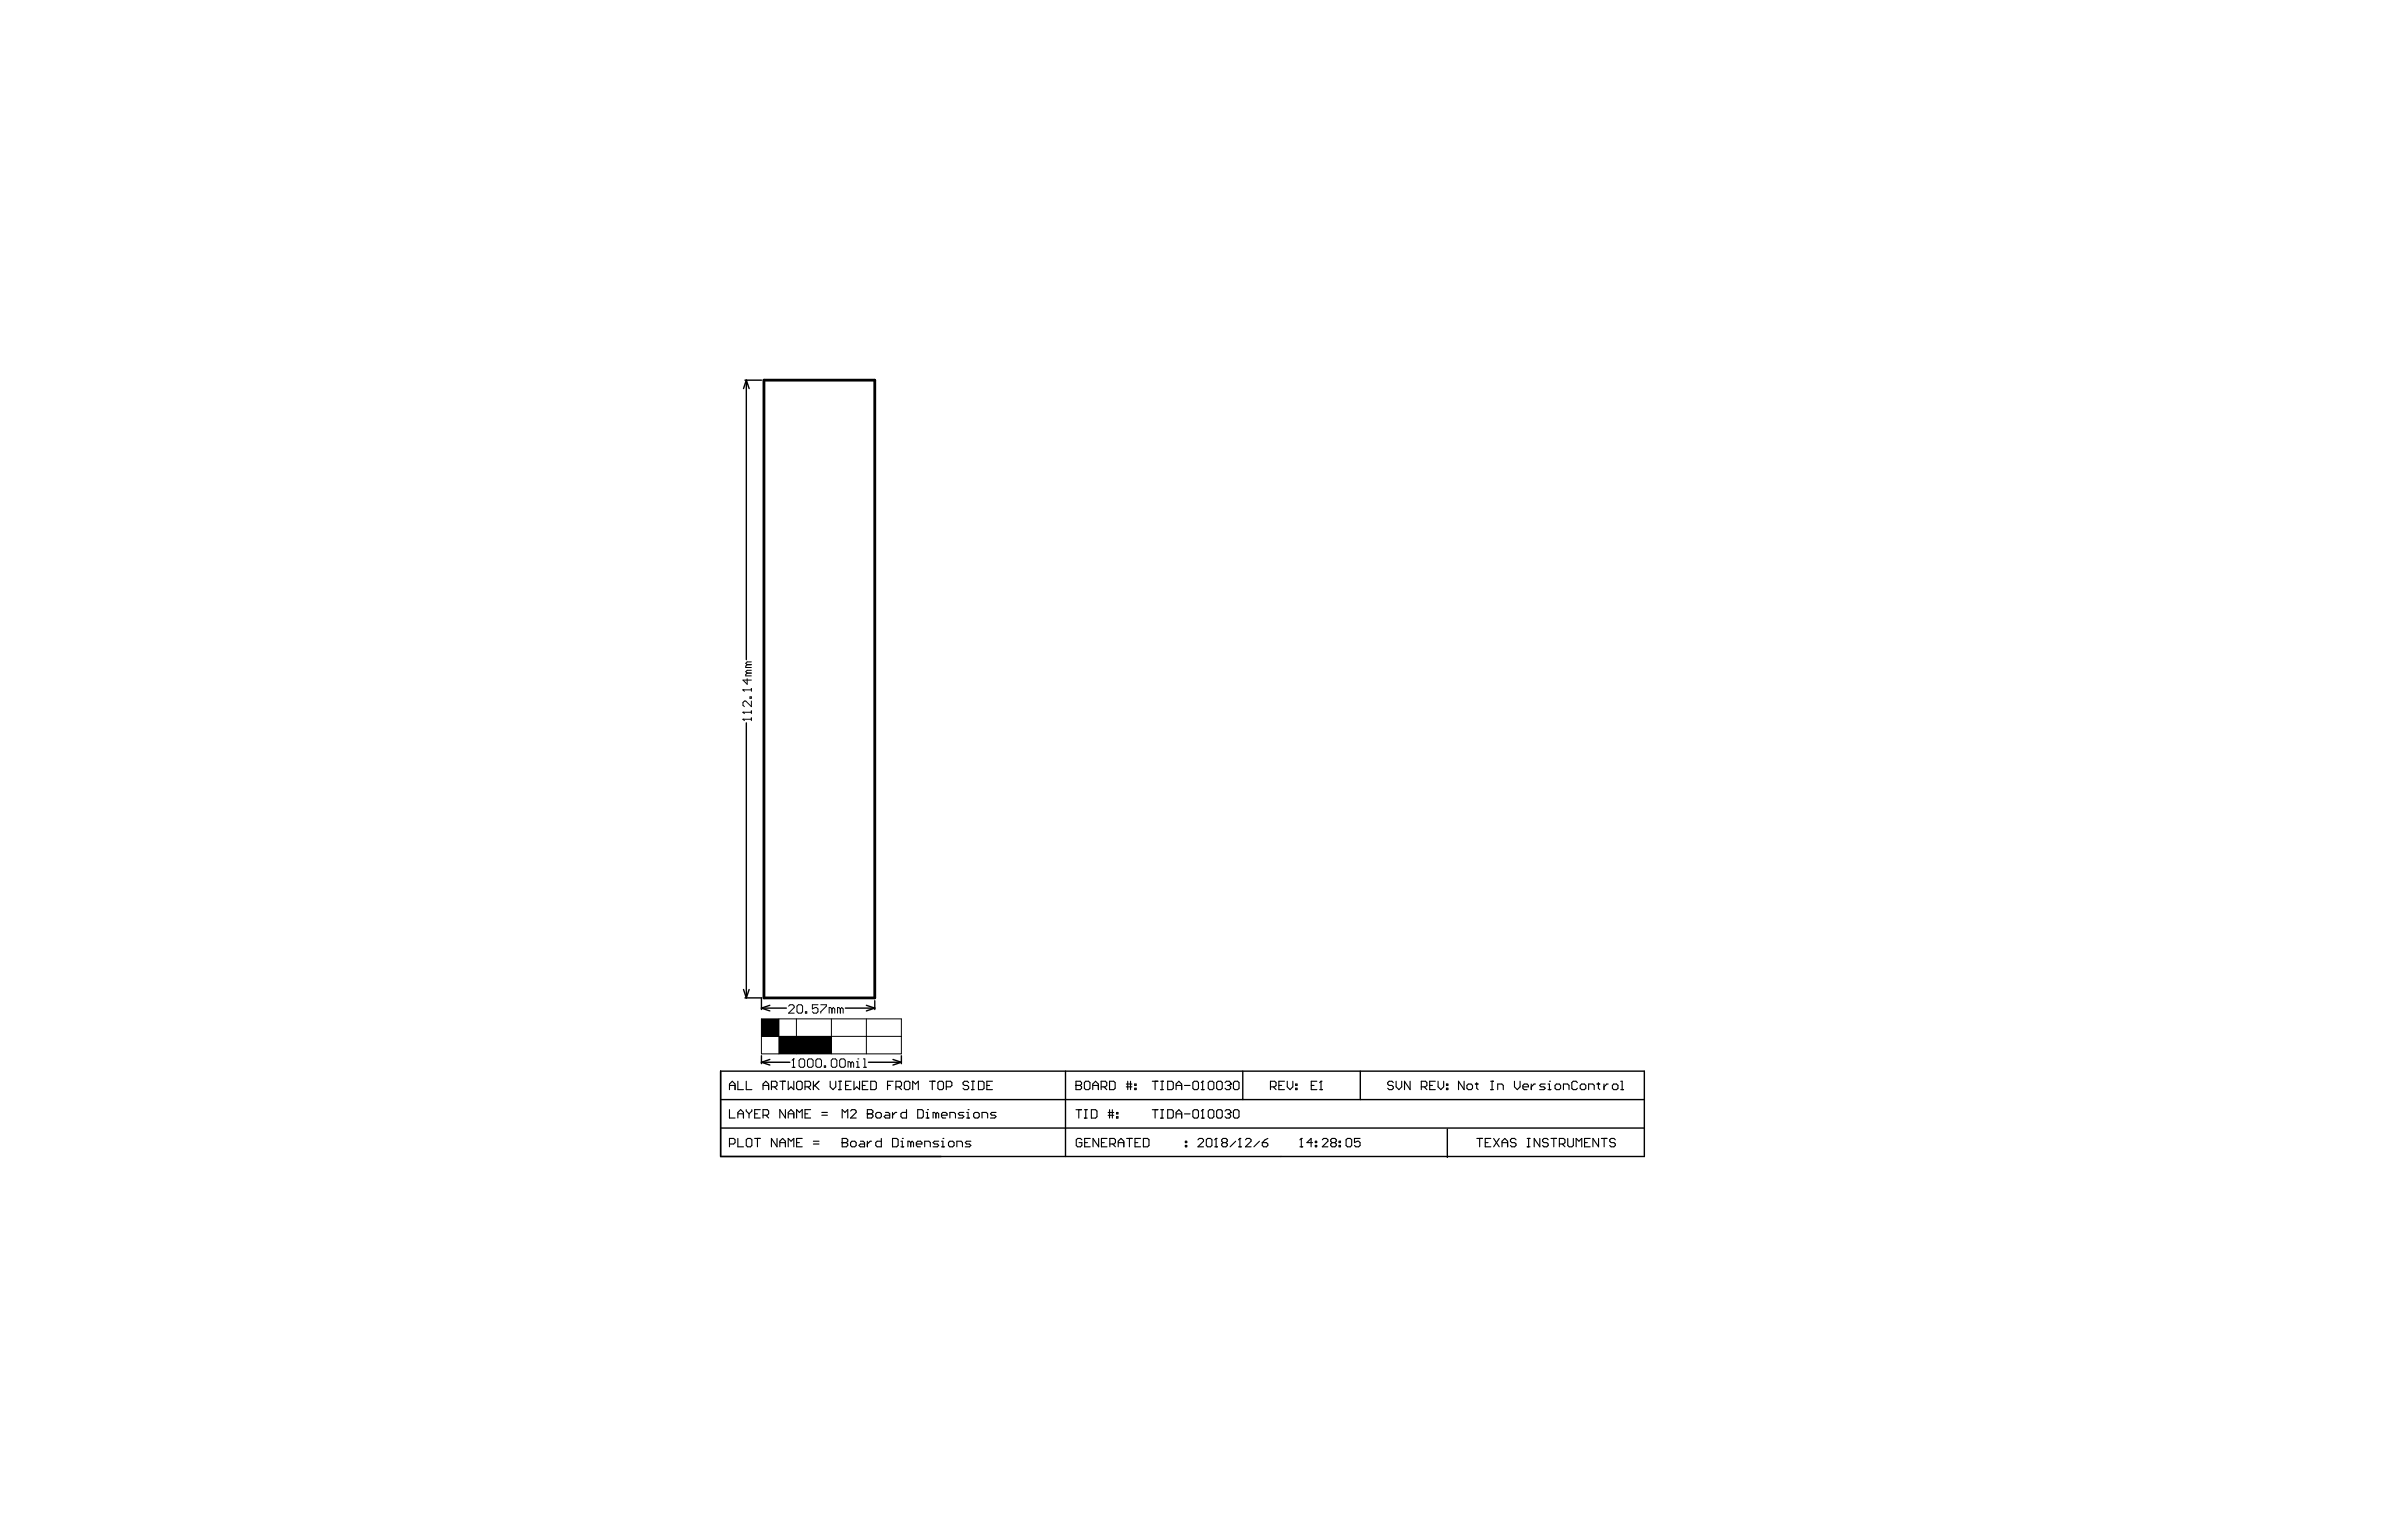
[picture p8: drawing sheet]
<svg xmlns="http://www.w3.org/2000/svg" width="432mm" height="279mm" viewBox="0 0 432 279" stroke-linecap="round" stroke-linejoin="round" font-family="sans-serif">
<path d="M138.5 68.9h20.1v112h-20.1z" fill="none" stroke="#000" stroke-width=".51"/>
<g fill="none" stroke="#000" stroke-width=".25">
<path d="M135 68.9h3M135.3 68.9l.5 1.6M135.3 68.9v50.7M135.3 68.9l-.5 1.6M135.3 131.1v49.8M134.8 179.4l.5 1.5M135.8 179.4l-.5 1.5M130.6 194.2v15.5h167.5v-15.5h-167.5v15.5M130.6 199.4h167.5M135 180.9h3v2.1M138 191.4v1.5M138 192.6l1.6 .5"/>
<path d="M138 192.6h5.2M138 182.8h4.5M138 182.8l1.6 .5M139.6 192.1l-1.6 .5M139.6 182.3l-1.6 .5M153.2 182.8h5.4M157.1 182.3l1.5 .5M157.4 192.6h6M158.6 181.4v1.6M158.6 182.8l-1.5 .5M161.9 192.1l1.5 .5M163.4 191.4v1.5"/>
<path d="M163.4 192.6l-1.5 .5M193.1 194.2v15.5M225.3 194.2v5.2M246.6 194.2v5.2M130.6 204.5h167.4M262.4 204.7v5.2"/>
</g>
<g fill="none" stroke="#000" stroke-width=".2">
<path d="M132.2 197.6v-1l.5-.6 .5 .6v1M132.2 196.8h1M133.8 196v1.6h1M135.3 196v1.6h1M138.3 196.8h1M138.3 197.6v-1l.5-.6 .5 .6v1M139.8 197.1h.8l.3-.3v-.5l-.3-.3h-.8v1.6M140.3 197.1l.6 .5M141.4 196h1M141.9 196v1.6M142.9 196v1.6l.5-.5 .5 .5v-1.6M144.7 196h.5l.2 .3v1l-.2 .3h-.5l-.3-.3v-1z"/>
<path d="M145.9 197.1h.8l.2-.3v-.5l-.2-.3h-.8v1.6M146.4 197.1l.5 .5M147.4 196v1.6M147.7 196.8l.8 .8M148.5 196l-1.1 1.1M150.5 196v1.1l.5 .5 .5-.5v-1.1M152 197.6h.5M152 196h.5M152.3 196v1.6M153.3 196.8h.5M154.3 196h-1v1.6h1M154.8 196v1.6l.5-.5 .5 .5v-1.6"/>
<path d="M156.3 196.8h.5M157.3 196h-1v1.6h1M157.8 196h.8l.3 .3v1l-.3 .3h-.8zM160.9 196.8h.5M161.9 196h-1v1.6M162.4 197.1h.8l.2-.3v-.5l-.2-.3h-.8v1.6M162.9 197.1l.5 .5M164.2 196h.5l.2 .3v1l-.2 .3h-.5l-.3-.3v-1zM165.5 197.6v-1.6l.5 .6 .5-.6v1.6M168.5 196h1M169 196v1.6M170 196.3l.3-.3h.5l.2 .3v1l-.2 .3h-.5l-.3-.3z"/>
<path d="M171.5 197.1h.8l.3-.3v-.5l-.3-.3h-.8v1.6M175.6 196.3l-.3-.3h-.5l-.2 .3v.3l.2 .2h.5l.3 .3v.2l-.3 .3h-.5l-.2-.3M176.1 197.6h.5M176.1 196h.5M176.4 196v1.6M177.4 196h.7l.3 .3v1l-.3 .3h-.7zM178.9 196.8h.5M179.9 196h-1v1.6h1M195 196.8h.1M195 196h.8l.3 .3v.3l-.3 .2 .3 .3v.2l-.3 .3h-.8zM195 196.8h.8M196.6 196.3l.2-.3h.5l.3 .3v1l-.3 .3h-.5l-.2-.3z"/>
<path d="M198.1 196.8h1M198.1 197.6v-1l.5-.6 .5 .6v1M199.6 197.1h.8l.2-.3v-.5l-.2-.3h-.8v1.6M200.1 197.1l.5 .5M201.1 196h.8l.2 .3v1l-.2 .3h-.8zM204.2 197.1h1M204.2 196.6h1M204.4 196v1.6M204.9 196v1.6M205.7 197.3h.3v.3h-.3zM205.7 196.6h.3v.2h-.3zM208.9 196h1"/>
<path d="M209.4 196v1.6M210.4 197.6h.5M210.4 196h.5M210.7 196v1.6M211.7 196h.7l.3 .3v1l-.3 .3h-.7zM213.2 196.8h1M213.2 197.6v-1l.5-.6 .5 .6v1M214.7 196.8h1M216.5 196h.5l.3 .3v1l-.3 .3h-.5l-.3-.3v-1zM217.8 197.6h.5M218 196h.1M218 196v1.6"/>
<path d="M218 196l-.2 .3M219 196.3l.3-.3h.5l.2 .3v1l-.2 .3h-.5l-.3-.3zM220.5 196.3l.3-.3h.5l.3 .3v1l-.3 .3h-.5l-.3-.3zM222.1 196.3l.2-.3h.5l.3 .3v.3M222.6 196.8h.2M222.8 196.8l.3 .3v.2l-.3 .3h-.5l-.2-.3M223.1 196.6h.1M223.1 196.6l-.3 .2M223.6 196.3l.2-.3h.6l.2 .3v1l-.2 .3h-.6l-.2-.3zM230.3 197.1h.8l.2-.3v-.5l-.2-.3h-.8v1.6M230.8 197.1l.5 .5M231.8 196.8h.5"/>
<path d="M232.8 196h-1v1.6h1M233.3 196v1.1l.6 .5 .5-.5v-1.1M234.9 197.3h.2v.3h-.2zM234.9 196.6h.2v.2h-.2zM237.7 196.8h.5M238.7 196h-1v1.6h1M239.2 197.6h.5M239.5 196h.1M239.5 196v1.6M239.5 196l-.3 .3M252.6 196.3l-.3-.3h-.5l-.2 .3v.3l.2 .2h.5l.3 .3v.2l-.3 .3h-.5l-.2-.3M253.1 196v1.1l.5 .5 .5-.5v-1.1"/>
<path d="M255.6 196v1.6l-1-1.6v1.6M257.6 197.1h.8l.3-.3v-.5l-.3-.3h-.8v1.6M258.2 197.1l.5 .5M259.2 196.8h.5M260.2 196h-1v1.6h1M260.7 196v1.1l.5 .5 .5-.5v-1.1M262.2 197.3h.3v.3h-.3zM262.2 196.6h.3v.2h-.3zM265.4 196v1.6l-1-1.6v1.6M266.2 196.6h.5l.2 .2v.5l-.2 .3h-.5l-.3-.3v-.5zM267.4 196.6h.5M267.7 196.3v1l.2 .3"/>
<path d="M270.2 197.6h.5M270.2 196h.5M270.5 196v1.6M271.5 197.6v-1h.8l.2 .2v.8M274.5 196v1.1l.5 .5 .6-.5v-1.1M276.1 197.1h1v-.3l-.3-.2h-.5l-.2 .2v.5l.2 .3h.5M277.6 196.6v1M278.3 196.6h-.2l-.5 .5M280.1 196.6h-.7l-.3 .2 .3 .3h.5l.2 .2-.2 .3h-.8M280.6 197.6h.5M280.6 196.6h.3v1M280.9 196h.1"/>
<path d="M282.1 196.6h.6l.2 .2v.5l-.2 .3h-.6l-.2-.3v-.5zM283.4 197.6v-1h.8l.2 .2v.8M285.9 196.3l-.2-.3h-.5l-.3 .3v1l.3 .3h.5l.2-.3M286.7 196.6h.5l.3 .2v.5l-.3 .3h-.5l-.2-.3v-.5zM288 197.6v-1h.7l.3 .2v.8M289.5 196.6h.5M289.8 196.3v1l.2 .3M290.8 196.6v1M291.5 196.6h-.2l-.5 .5M292.5 196.6h.5l.3 .2v.5l-.3 .3h-.5l-.2-.3v-.5zM293.8 197.6h.5M293.8 196h.3v1.6"/>
<path d="M132.2 201.2v1.5h1M132.2 207.4h.8l.2-.2v-.5l-.2-.3h-.8v1.5M133.8 202.7v-1l.5-.5 .5 .5v1M133.8 206.4v1.5h1M133.8 202h1M135.3 206.7l.2-.3h.5l.3 .3v1l-.3 .2h-.5l-.2-.2zM135.3 201.2v.2l.5 .6M135.8 202v.7M136.3 201.2v.2l-.5 .6M136.8 206.4h1M136.8 202h.5M137.3 206.4v1.5"/>
<path d="M137.8 201.2h-1v1.5h1M138.3 202.2h.8l.2-.2v-.6l-.2-.2h-.8v1.5M138.8 202.2l.5 .5M140.9 206.4v1.5l-1.1-1.5v1.5M141.4 207.9v-1l.5-.5 .5 .5v1M141.4 207.2h1M142.4 201.2v1.5l-1-1.5v1.5M142.9 202.7v-1l.5-.5 .5 .5v1M142.9 207.9v-1.5l.5 .5 .5-.5v1.5M142.9 202h1M144.4 207.2h.5M144.4 202.7v-1.5l.5 .5 .5-.5v1.5"/>
<path d="M145.4 206.4h-1v1.5h1M145.9 202h.5M146.9 201.2h-1v1.5h1M147.4 207.4h1.1M147.4 206.9h1.1M149 202.2h1M149 201.7h1M152.7 207.2h.1M152.7 206.4h.7l.3 .3v.2l-.3 .3 .3 .2v.3l-.3 .2h-.7zM152.7 207.2h.7M152.7 202.7v-1.5l.5 .5 .5-.5v1.5M154.2 207.2l.2-.3h.5l.3 .3v.5l-.3 .2h-.5l-.2-.2z"/>
<path d="M154.2 201.4l.2-.2h.5l.3 .2v.3l-1 1h1M156 206.9h.5l.2 .3v.7h-.7l-.3-.2 .3-.3h.7M157.2 202h.1M157.2 201.2h.8l.2 .2v.3l-.2 .3 .2 .2v.3l-.2 .2h-.8zM157.2 202h.8M157.2 206.9v1M158 206.9h-.3l-.5 .5M158.8 202l.2-.3h.5l.3 .3v.5l-.3 .2h-.5l-.2-.2zM159.8 206.4v1.5h-.8l-.2-.2v-.5l.2-.3h.8M160.5 201.7h.5l.3 .3v.7h-.8l-.2-.2 .2-.3h.8M161.8 206.4h.8l.2 .3v1l-.2 .2h-.8zM161.8 201.7v1"/>
<path d="M162.6 201.7h-.3l-.5 .5M163.3 207.9h.5M163.3 206.9h.3v1M163.6 206.4h.1M164.3 201.2v1.5h-.7l-.3-.2v-.5l.3-.3h.7M165.1 207.2l-.3-.3h-.2v1M165.1 207.2v.7M165.1 207.2l.2-.3 .3 .3v.7M166.1 207.4h1v-.2l-.2-.3h-.5l-.3 .3v.5l.3 .2h.5M166.4 201.2h.7l.3 .2v1.1l-.3 .2h-.7zM167.6 207.9v-1h.8l.2 .3v.7M167.9 202.7h.5"/>
<path d="M167.9 201.7h.2v1M168.1 201.2h.1M169.7 202l-.3-.3h-.3v1M169.7 202v.7M169.7 202l.2-.3 .3 .3v.7M170.2 206.9h-.8l-.3 .3 .3 .2h.5l.3 .3-.3 .2h-.8M170.7 207.9h.5M170.7 206.9h.2v1M170.7 202.2h1v-.2l-.3-.3h-.5l-.2 .3v.5l.2 .2h.5M170.9 206.4h.1M171.9 207.2l.3-.3h.5l.3 .3v.5l-.3 .2h-.5l-.3-.2zM172.2 202.7v-1h.8l.2 .3v.7"/>
<path d="M173.5 207.9v-1h.7l.3 .3v.7M174.7 201.7h-.7l-.3 .3 .3 .2h.5l.2 .3-.2 .2h-.8M175.2 202.7h.5M175.2 201.7h.3v1M175.5 201.2h.1M176 206.9h-.8l-.2 .3 .2 .2h.5l.3 .3-.3 .2h-.7M176.8 201.7h.5l.2 .3v.5l-.2 .2h-.5l-.3-.2v-.5zM178 202.7v-1h.8l.2 .3v.7M180.6 201.7h-.8l-.3 .3 .3 .2h.5l.3 .3-.3 .2h-.8M195 201.2h1.1M195.6 201.2v1.5M196.1 206.7l-.2-.3h-.5l-.3 .3v1l.3 .2h.5l.2-.2v-.5h-.5"/>
<path d="M196.6 202.7h.5M196.6 201.2h.5M196.6 207.2h.5M196.8 201.2v1.5M197.6 206.4h-1v1.5h1M197.8 201.2h.8l.3 .3v1l-.3 .2h-.8zM199.2 206.4v1.5l-1.1-1.5v1.5M199.7 207.2h.5M200.7 206.4h-1v1.5h1M200.9 202.2h1M200.9 201.7h1M201.1 201.2v1.5"/>
<path d="M201.2 207.4h.7l.3-.2v-.5l-.3-.3h-.7v1.5M201.6 201.2v1.5M201.7 207.4l.5 .5M202.4 202.5h.3v.2h-.3zM202.4 201.7h.3v.3h-.3zM202.7 207.2h1M202.7 207.9v-1l.5-.5 .5 .5v1M204.2 206.4h1M204.7 206.4v1.5M205.7 207.2h.6M206.8 206.4h-1.1v1.5h1.1M207.3 206.4h.7l.3 .3v1l-.3 .2h-.7z"/>
<path d="M208.9 201.2h1M209.4 201.2v1.5M210.4 202.7h.5M210.4 201.2h.5M210.7 201.2v1.5M211.7 201.2h.7l.3 .3v1l-.3 .2h-.7zM213.2 202.7v-1l.5-.5 .5 .5v1M213.2 202h1M214.7 202h1M214.9 207.7h.2v.2h-.2zM214.9 206.9h.2v.3h-.2zM216.5 201.2h.5l.3 .3v1l-.3 .2h-.5l-.3-.2v-1z"/>
<path d="M217.2 206.7l.2-.3h.5l.3 .3v.2l-1 1h1M217.8 202.7h.5M218 201.2h.1M218 201.2v1.5M218 201.2l-.2 .3M218.7 206.7l.2-.3h.5l.3 .3v1l-.3 .2h-.5l-.2-.2zM219.3 201.2h.5l.2 .3v1l-.2 .2h-.5l-.3-.2v-1zM220.2 207.9h.5M220.5 206.4h.1M220.5 206.4v1.5M220.5 206.4l-.3 .3M220.8 201.2h.5l.3 .3v1l-.3 .2h-.5l-.3-.2v-1z"/>
<path d="M221.7 207.2l-.2-.3v-.2l.2-.3h.5l.3 .3v.2l-.3 .3M221.7 207.2l-.2 .2v.3l.2 .2h.5l.3-.2v-.3l-.3-.2M221.7 207.2h.5M222.1 201.5l.2-.3h.5l.3 .3v.2M222.6 202h.2M222.8 202l.3 .2v.3l-.3 .2h-.5l-.2-.2M223.1 201.7h.1M223.1 201.7l-.3 .3M223.8 201.2h.6l.2 .3v1l-.2 .2h-.6l-.2-.2v-1zM224 206.9l-1 1M224.5 207.9h.5M224.8 206.4h.1"/>
<path d="M224.8 206.4v1.5M224.8 206.4l-.3 .3M225.8 206.7l.2-.3h.5l.3 .3v.2l-1 1h1M228.3 206.9l-1 1M228.8 207.2h.8l.2 .2v.3l-.2 .2h-.5l-.3-.2zM229.8 206.4l-.5 .3-.5 .5M235.6 207.9h.6M235.9 206.4h.1M235.9 206.4v1.5M235.9 206.4l-.3 .3M237.9 207.2h-1l.8-.8v1.5M238.4 207.7h.3v.2h-.3z"/>
<path d="M238.4 206.9h.3v.3h-.3zM239.7 206.7l.3-.3h.5l.2 .3v.2l-1 1h1M241.5 207.2l-.3-.3v-.2l.3-.3h.5l.2 .3v.2l-.2 .3M241.5 207.2l-.3 .2v.3l.3 .2h.5l.2-.2v-.3l-.2-.2M241.5 207.2h.5M242.7 207.7h.3v.2h-.3zM242.7 206.9h.3v.3h-.3zM244 206.7l.3-.3h.5l.2 .3v1l-.2 .2h-.5l-.3-.2zM246.5 206.4h-1v.8l.5-.3h.3l.2 .3v.5l-.2 .2h-.5l-.3-.2M267.7 206.4h1M268.2 206.4v1.5M269.2 207.2h.5"/>
<path d="M270.3 206.4h-1.1v1.5h1.1M270.8 206.4l1 1.5M271.8 206.4l-1 1.5M272.3 207.2h1M272.3 207.9v-1l.5-.5 .5 .5v1M274.8 206.7l-.2-.3h-.5l-.3 .3v.2l.3 .3h.5l.2 .2v.3l-.2 .2h-.5l-.3-.2M276.8 206.4h.6M276.8 207.9h.6M277.1 206.4v1.5M279.1 206.4v1.5l-1-1.5v1.5M280.6 206.7l-.2-.3h-.5l-.3 .3v.2l.3 .3h.5l.2 .2v.3l-.2 .2h-.5l-.3-.2M281.2 206.4h1"/>
<path d="M281.7 206.4v1.5M282.7 207.4h.7l.3-.2v-.5l-.3-.3h-.7v1.5M283.2 207.4l.5 .5M284.2 206.4v1.3l.3 .2h.5l.2-.2v-1.3M285.7 207.9v-1.5l.5 .5 .5-.5v1.5M287.2 207.2h.5M288.3 206.4h-1.1v1.5h1.1M289.8 206.4v1.5l-1-1.5v1.5M290.3 206.4h1M290.8 206.4v1.5M292.8 206.7l-.2-.3h-.5l-.3 .3v.2l.3 .3h.5l.2 .2v.3l-.2 .2h-.5l-.3-.2"/>
</g>
<g fill="none" stroke="#000" stroke-width=".18">
<path d="M134.7 130.4h.1M134.7 129.1h.1M134.7 125.1h.1M134.7 130.4h1.5M134.7 130.4l.2 .3M134.7 129.1h1.5M134.7 129.1l.2 .3M134.7 125.1h1.5M134.7 125.1l.2 .2M135.4 123.1v1l-.7-.8h1.5M135.4 122l-.2 .3v.3h1M135.4 120.5l-.2 .3v.2h1"/>
<path d="M135.4 122h.8M135.4 120.5h.8M136 126.4h.2v.2h-.2zM136.2 124.8v.5M136.2 127.1v1l-1-1h-.3l-.2 .3v.5l.2 .2M136.2 128.9v.5M136.2 130.2v.5M136.2 121.5h-.8l-.2 .3 .2 .2M136.2 120h-.8l-.2 .3 .2 .2M138 184.7h25.4v6.4h-25.4zM138 187.9h25.4M141.2 184.7v6.4"/>
<path d="M143 182.4l.2-.2h.5l.3 .2v.3l-1 1h1M143.6 193.5h.5M143.8 192h.1M143.8 192v1.5M143.8 192l-.2 .3M144.4 184.7v6.4M144.7 182.2h.5l.3 .2v1l-.3 .3h-.5l-.2-.3v-1zM145.1 192h.5l.3 .3v1l-.3 .2h-.5l-.2-.2v-1zM146 183.4h.2v.3h-.2zM146.6 192h.5l.3 .3v1l-.3 .2h-.5l-.2-.2v-1zM148.2 192h.5l.2 .3v1l-.2 .2h-.5l-.3-.2v-1zM148.3 182.2h-1v.7l.5-.2h.2l.3 .2v.5l-.3 .3h-.5l-.2-.3"/>
<path d="M148.8 182.2h1v.2l-1 1v.3M149.4 193.3h.3v.2h-.3zM150.7 184.7v6.4M150.8 182.9l-.2-.2h-.3v1M150.8 182.9v.8M150.8 182.9l.3-.2 .2 .2v.8M150.9 192h.5l.3 .3v1l-.3 .2h-.5l-.2-.2v-1zM152.3 182.9l-.2-.2h-.3v1M152.3 182.9v.8M152.3 182.9l.3-.2 .2 .2v.8M152.5 192h.5l.2 .3v1l-.2 .2h-.5l-.3-.2v-1zM154.2 192.8l-.2-.3h-.3v1"/>
<path d="M154.2 192.8v.7M154.2 192.8l.3-.3 .2 .3v.7M155.3 193.5h.5M155.3 192.5h.2v1M155.5 192h.1M156.5 193.5h.5M156.5 192h.3v1.5M157.1 184.7v6.4"/>
</g>
<g fill="#000">
<path d="M138 184.7h3.2v3.2h-3.2z" fill-rule="evenodd"/>
<path d="M141.2 187.9h9.5v3.2h-9.5z" fill-rule="evenodd"/>
</g>
</svg>
